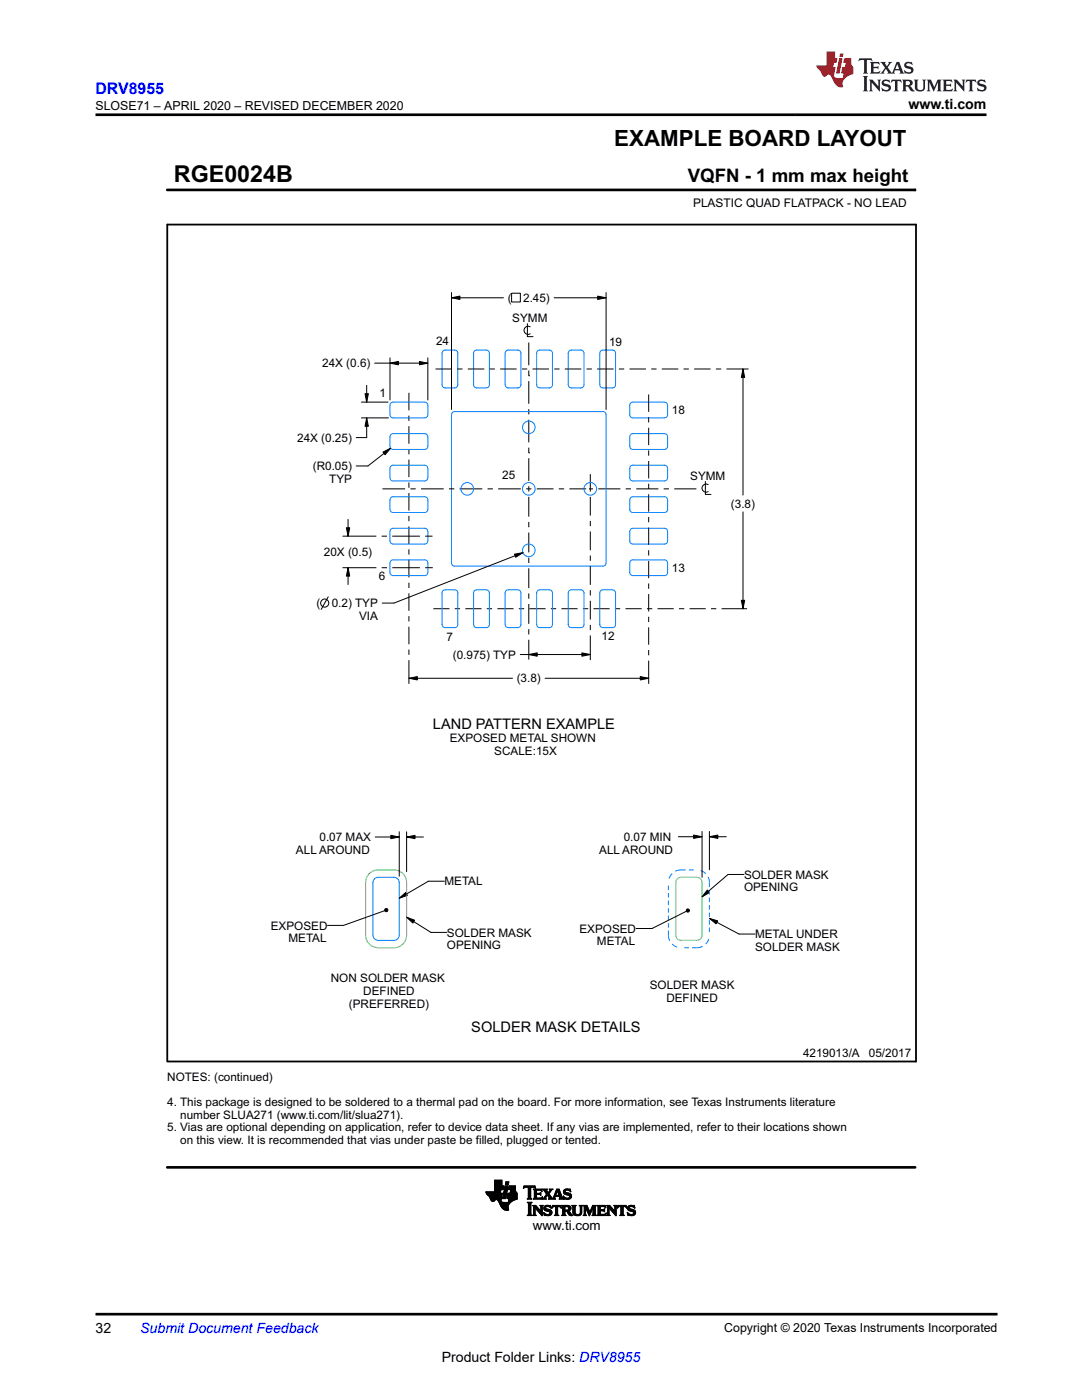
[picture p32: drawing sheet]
<svg xmlns="http://www.w3.org/2000/svg" width="216mm" height="279mm" viewBox="0 0 216 279" stroke-linecap="round" stroke-linejoin="round" font-family="sans-serif">
<defs><g id="words">
<text font-size="4.6" x="34.7" y="36.2">RGE0024B</text>
<text font-size="4.5" x="122.6" y="29.1">EXAMPLE BOARD LAYOUT</text>
<text font-size="3.7" x="137.3" y="36.2">VQFN - 1 mm max height</text>
<text font-size="3.2" fill="#00f" x="19" y="18.7">DRV8955</text>
<g font-size="2.9">
<text x="86.4" y="145.5">LAND PATTERN EXAMPLE</text>
<text x="94" y="205.9">SOLDER MASK DETAILS</text>
</g>
<g font-size="2.8">
<text x="181.3" y="21.8">www.ti.com</text>
<text x="19" y="266.1">32</text>
<text x="88.1" y="271.7">Product Folder Links: DRV8955</text>
</g>
<text font-size="2.8" fill="#00f" x="28" y="266.1">Submit Document Feedback</text>
<text font-size="2.7" x="106.3" y="245.5">www.ti.com</text>
<g font-size="2.5">
<text x="19.1" y="21.9">SLOSE71 – APRIL 2020 – REVISED DECEMBER 2020</text>
<text x="144.5" y="265.8">Copyright © 2020 Texas Instruments Incorporated</text>
</g>
<text font-size="2.4" x="138.3" y="41.3">PLASTIC QUAD FLATPACK - NO LEAD</text>
<g font-size="2.3">
<text x="101.3" y="60.3">(</text>
<text x="102.2" y="64.2">SYMM</text>
<text x="104.4" y="60.3">2.45)</text>
<text x="87" y="68.9">24</text>
<text x="121.5" y="69">19</text>
<text x="64.3" y="73.3">24X (0.6)</text>
<text x="75.7" y="79.3">1</text>
<text x="134.1" y="82.5">18</text>
<text x="59.3" y="88.2">24X (0.25)</text>
<text x="62.4" y="93.8">(R0.05)</text>
<text x="100.2" y="95.5">25</text>
<text x="137.7" y="95.7">SYMM</text>
<text x="65.7" y="96.4">TYP</text>
<text x="145.8" y="101.3">(3.8)</text>
<text x="64.6" y="111">20X (0.5)</text>
<text x="75.6" y="115.8">6</text>
<text x="134.1" y="114.1">13</text>
<text x="63.2" y="121.2">(</text>
<text x="66.2" y="121.2">0.2) TYP</text>
<text x="71.7" y="123.7">VIA</text>
<text x="89.1" y="127.8">7</text>
<text x="90.4" y="131.5">(0.975) TYP</text>
<text x="120" y="127.8">12</text>
<text x="103.1" y="136.2">(3.8)</text>
<text x="89.7" y="148.1">EXPOSED METAL SHOWN</text>
<text x="98.6" y="150.6">SCALE:15X</text>
<text x="63.7" y="167.9">0.07 MAX</text>
<text x="124.5" y="167.8">0.07 MIN</text>
<text x="59.1" y="170.4">ALL AROUND</text>
<text x="119.6" y="170.3">ALL AROUND</text>
<text x="88.7" y="176.7">METAL</text>
<text x="148.5" y="175.4">SOLDER MASK</text>
<text x="148.5" y="177.9">OPENING</text>
<text x="54" y="185.5">EXPOSED</text>
<text x="57.5" y="188">METAL</text>
<text x="89.2" y="186.9">SOLDER MASK</text>
<text x="89.2" y="189.4">OPENING</text>
<text x="115.6" y="186.1">EXPOSED</text>
<text x="119.1" y="188.7">METAL</text>
<text x="150.7" y="187.3">METAL UNDER</text>
<text x="150.7" y="189.8">SOLDER MASK</text>
<text x="66" y="196">NON SOLDER MASK</text>
<text x="129.6" y="197.4">SOLDER MASK</text>
<text x="69.6" y="201.1">(PREFERRED)</text>
<text x="72.5" y="198.6">DEFINED</text>
<text x="133" y="199.9">DEFINED</text>
<text x="33.4" y="215.7">NOTES: (continued)</text>
<text x="160.2" y="211">4219013/A</text>
<text x="173.4" y="211">05/2017</text>
<text x="33.4" y="220.7">4. This package is designed to be soldered to a thermal pad on the board. For more information, see Texas Instruments literature</text>
<text x="33.4" y="225.7">5. Vias are optional depending on application, refer to device data sheet. If any vias are implemented, refer to their locations shown</text>
<text x="36" y="223.2">number SLUA271 (www.ti.com/lit/slua271).</text>
<text x="36" y="228.3">on this view. It is recommended that vias under paste be filled, plugged or tented.</text>
</g>
</g></defs>
<g fill="none" stroke="#000" stroke-width=".2">
<path d="M33.4 37.9h149.2M182.6 37.7v.4M90.1 59.4l1.7-.3v.7zM90.1 58.4v23.3M90.1 59.4h10.4M102.1 58.5h1.7v1.8h-1.7zM110.6 59.4h10.3M119.3 59.1l1.6 .3-1.6 .4zM120.9 58.4v23.3M72.8 78.6h.7l-.3 1.7zM73.2 76.9v3.4M74.8 72.5h10.6"/>
<path d="M77.8 72.5l1.7-.4v.7zM77.8 71.4v8.4M81.6 78.4v3.5M83.7 72.1l1.7 .4-1.7 .3zM85.4 71.4v8.4M86.9 73.6h3.3M91.2 73.6h1.1M93.3 73.6h3.3M97.7 73.6h1M99.8 73.6h3.3M104.1 73.6h1.1M105.2 64.6v2.6h1.2"/>
<path d="M105.5 75h.1M105.5 68.4v4.5M105.5 73.9v1.1M105.5 76.1v4.5M105.8 65.2a.82 .82 0 0 0-1.3 .7 .82 .82 0 0 0 1.3 .7M106.3 73.6h3.2M110.6 73.6h1M112.7 73.6h3.3M117 73.6h1.1M119.2 73.6h3.2M123.5 73.6h1.1M125.6 73.6h3.3"/>
<path d="M129.4 78.7v3.5M129.9 73.6h1.1M132.1 73.6h3.2M136.4 73.6h1.1M138.5 73.6h3.3M142.9 73.6h1M145 73.6h4.3M148.3 73.6l.3 1.7h-.7zM148.3 73.6v25.2M72.1 80.3h5.3M72.1 83.4h5.4M73.2 83.4l.3 1.7h-.7z"/>
<path d="M73.2 83.4v3.9h-2.1M76.3 97.6h4.5M76.4 90.2l1.6-.7-1.2 1.3zM78 89.5l-4.6 3.5h-2.3M81.6 82.9v1.1M81.6 85.1v3.5M81.6 89.6v1.1M81.6 91.7v3.5M81.6 96.3v1M81.6 98.4v3.5M81.9 97.6h1M84 97.6h4.5"/>
<path d="M89.6 97.6h1M91.7 97.6h4.5M97.3 97.6h1M99.4 97.6h4.5M105 97.6h1M105.5 90.4h.1M105.5 81.6v1.1M105.5 83.8v4.5M105.5 89.3v1.1M105.5 91.5v4.5M105.5 97v1.1M105.5 99.1v4"/>
<path d="M107.1 97.6h3.3M111.5 97.6h1.1M113.6 97.6h3.4M117.5 97.6h.8M117.8 94.6v3.5M117.8 99.1v3.8M119.4 97.6h4.4M124.8 97.6h1.1M127 97.6h4.4M129.4 83.3v1M129.4 85.4v3.4M129.4 89.9v1"/>
<path d="M129.4 92v3.5M129.4 96.5v1.1M129.4 98.6v3.5M132.4 97.6h1.1M134.5 97.6h4.5M140.7 96.1v2.6h1.2M141.3 96.7a.82 .82 0 0 0-1.3 .7 .82 .82 0 0 0 1.3 .7M65.5 119.1l-1.4 2.5M68.4 113.3h6.7M68.4 107h6.7M69.1 105.3h.7l-.3 1.7zM69.5 113.3l.3 1.7h-.7z"/>
<path d="M69.5 103.6v3.4M69.5 113.3v3.4M76.1 107h1.1M76.2 113.3h1M78.3 107h5.5M78.3 113.3h5.5M81.6 103v1M81.6 105.1v3.5M81.6 109.6v1.1M81.6 111.7v3.5M81.6 116.3v1M81.6 118.4v3.5"/>
<path d="M84.8 113.3h1.6M84.8 107h1.5M102.7 110.6l1.6-.3-1.4 .9zM104.3 110.3l-25.7 10.1h-2.3M105.5 104.2v1M105.5 106.3v3.9M105.5 111.3v1.1M105.5 113.4v4M105.5 118.4v1.1M117.8 104v1M117.8 106.1v3.7M117.8 110.9v1"/>
<path d="M117.8 113v3.7M117.8 117.8v1M117.8 119.9v3.7M129.4 103.2v1M129.4 105.3v3.5M129.4 109.8v1.1M129.4 111.9v3.5M129.4 116.4v1.1M129.4 118.6v3.4M147.9 119.8h.7l-.3 1.7zM148.3 102.2v19.3M81.6 135.4l1.7-.4v.7z"/>
<path d="M81.6 123v1M81.6 125.1v3.5M81.6 129.6v1.1M81.6 131.7v4.7M81.6 135.4h20.7M86.5 121.5h3.2M90.7 121.5h1.1M92.9 121.5h3.2M97.1 121.5h1.1M99.2 121.5h3.3M103.5 121.5h1.1M103.8 130.6h14"/>
<path d="M105.5 130.6l1.7-.3v.7zM105.5 120.5v4M105.5 125.6v1M105.5 127.7v3.9M105.6 121.5h3.3M108.8 135.4h20.6M109.9 121.5h1.1M112 121.5h3.3M116.1 130.3l1.7 .3-1.7 .4zM116.3 121.5h1.1M117.8 124.7v1.1M117.8 126.8v4.9"/>
<path d="M118.4 121.5h3.2M122.7 121.5h1.1M124.8 121.5h3.2M127.8 135l1.6 .4-1.6 .3zM129.1 121.5h1M129.4 123.1v1M129.4 125.2v3.5M129.4 129.7v1.1M129.4 131.8v4.6M131.2 121.5h3.2M135.5 121.5h1M137.6 121.5h3.2"/>
<path d="M141.9 121.5h1M144 121.5h5.1M74.9 167h4.8M78 166.7l1.7 .3-1.7 .4zM79.7 179.3l1.2-1.2 .4 .6zM79.7 166v8.9M81.1 167l1.7-.3v.7zM81.1 166v8M81.1 167h3.4M88.7 175.9h-3.2l-5.8 3.4M135.4 167h4.7M138.4 166.7l1.7 .3-1.7 .3z"/>
<path d="M140.1 165.9v9.2M141.1 177.6l.5 .5-1.5 .9zM141.6 167l1.6-.3v.6zM141.6 165.9v7.7M141.6 167h3.3M148.5 174.5h-3.2l-5.2 4.5M76.8 181.7l-8.3 3h-3.2M76.8 181.5l.2-.2 .3 .1 .1 .2-.1 .3-.3 .1-.2-.2zM81.1 183l1.6 .6-.3 .6zM81.1 183l4.9 3.1h3.2M137 181.6l.2-.2 .3 .1 .1 .2-.1 .3h-.3l-.2-.1zM137 181.9l-6.9 3.4h-3.2"/>
<path d="M141.6 183.3l1.6 .5-.3 .6zM141.6 183.3l5.9 3.1h3.2M97 237.9h2.9M97 238h2.9M97 238h2.8M97 238.1h2.8M97 238.2l3.2-.1-.2 1.1M97.1 238.2h3.1M97.1 238.3h3.1M97.2 238.4h3M97.3 238.5h2.9M97.4 238.6h2.8"/>
<path d="M97.5 238.6h2.6M97.5 238.7h2.6M97.6 238.8h2.5M97.7 238.8h2.4M97.7 238.9h2.4M97.7 239h2.4M97.8 239h2.3M97.8 239.1h2.2M97.8 239.2h2.2M97.9 239.3h2.1M97.9 239.4h2.1M97.9 239.4h1"/>
<path d="M98 239.5h.8M98 239.6h.7M98.1 239.6h.6M98.1 239.7h.5M98.2 239.8h.3M98.7 237.8h1.2M98.7 237.7h1.2M98.7 237.6h1.2M98.7 237.5h1.2M98.7 236.6l1.8 .1-.1 .7h-1.7M98.7 237.4h1.7M98.7 237.3h1.7"/>
<path d="M98.7 237.2h1.7M98.7 237.1h1.7M98.7 237h1.8M98.7 236.9h1.8M98.7 236.8h1.8M98.7 236.7h1.8M98.7 236.6h1.4M98.7 236.5h1.4M98.7 236.4h1.4M98.7 236.3h1.4M98.7 236.2h1.4M98.7 236.1h1.4"/>
<path d="M98.7 236h1.4M98.7 235.9h1.4M98.7 235.8h1.4M98.7 235.7h1.4M98.7 235.6h1.4M99.2 239.4h.8M99.3 239.5h.7M99.4 239.6h.6M99.5 239.7h.5M99.5 239.8h.5M99.5 239.8h.6M99.6 239.9h.6"/>
<path d="M99.6 240h1M99.9 237.8l-2.9 .1 .1 .3 .6 .7 .4 .8 .3 .1 .5-.4 .3 .1 .9 1.5 .7 .5h.7l-.1-.9 .6-.8M100 237.4l-.2 .7M100 239.2v.6l.6 .2h.8l.2-.8M100.1 236.7v-1.2h-1.4v2.4M100.3 239.2h.6M100.3 239.1h.6M100.3 239h.6M100.4 238.9h.5M100.4 238.8h.6M100.4 238.7h.6M100.4 238.6h.6"/>
<path d="M100.4 238.5h.6M100.4 238.4h.6M100.5 238.4h.5M100.5 238.3h.6M100.5 238.2h.6M100.5 238.1h.6M100.5 238h.6M100.6 237.9h.5M100.6 237.8h.6M100.6 237.7h.6M100.6 237.6h.6M100.6 237.5h.6"/>
<path d="M100.6 237.4h.6M100.7 237.4h.5M100.7 237.3h.6M100.7 237.2h.6M100.7 237.1h.6M100.7 237h.6M100.7 236.9h.6M100.8 236.8h.5M100.8 236.8h.6M100.8 236.7h.6M100.8 236.7h.6l-.5 2.5h-.6zM100.9 236.4h.5"/>
<path d="M100.9 236.3h.6M100.9 236.2h.6M100.9 236.1h.6M100.9 236h.6M100.9 235.9h.6M101 235.9h.5l-.1 .5h-.6zM101.2 239.1h2M101.2 239h2M101.2 239.2h2M101.2 238.9h2M101.2 238.8h2M101.2 238.7h2"/>
<path d="M101.2 238.6h2M101.3 238.6h1.9M101.3 238.5h1.9M101.3 238.4h1.9M101.3 238.3h1.9M101.3 238.2h1.9M101.3 238.1l-.1 1 .4 .1M101.4 240h.5M101.4 239.9h.5M101.4 239.8h.6M101.5 239.8h.6M101.5 239.7h.7"/>
<path d="M101.5 239.6h.9M101.5 239.6h1M101.5 237.4h1.3M101.5 239.5h1.1M101.5 237.3h1.3M101.5 239.4h1.3M101.5 237.2h1.3M101.5 239.4h1.5M101.5 239.3h1.7M101.5 237.1h1.3M101.6 239.2h1.6M101.6 237h1.2"/>
<path d="M101.6 236.9h1.2M101.6 236.8h1.2M101.6 236.7h1.2M101.8 238.1h1.4M101.8 238h1.3M101.8 238h1.2M101.8 237.9h1.2M101.8 237.8h1.1M101.9 237.8h1M101.9 237.7h1M101.9 237.6h1M101.9 237.5h.9"/>
<path d="M101.9 237.4l-.1 .7M102.8 237.4h-1.3l.1-.7h1.2l.1 .9 .3 .5v1.2M103.2 239.3l-1.2 .5M104.4 237.1h.1M104.5 237h.2M104.5 236.9h2.3M104.5 236.8h2.3M104.6 236.7h2.1M105.2 239.3h.9M105.4 239.2h.5M105.4 237h.5M105.4 239.1h.5"/>
<path d="M105.4 237.1v-.1h-.5l-.5 .2 .2-.5h2.1l.2 .5-.5-.2h-.4l-.1 .1M105.4 239l-.2 .3M105.4 239h.5M105.4 238.9h.5M105.4 238.8h.5M105.4 238.7h.5M105.4 238.6h.5M105.4 238.5h.5M105.4 238.4h.5M105.4 238.3h.5M105.4 238.2h.5M105.4 238.1h.5"/>
<path d="M105.4 238h.5M105.4 237.9h.5M105.4 237.8h.5M105.4 237.7h.5M105.4 237.6h.5M105.4 237.5h.5M105.4 237.4h.5M105.4 237.3h.5M105.4 237.2h.5M105.4 237.1h.5M105.4 237.1v1.9M105.9 239l.2 .3"/>
<path d="M105.9 237.1v1.9M106.4 239.3h1.7M106.5 237.4h1.5M106.6 239.2h1.5M106.6 237.5h1.5M106.6 239.1h.5M106.6 237.6h.5M106.6 237.6l-.2-.3h1.6l.2 .5-.5-.3h-.6v.2M106.6 239l-.2 .3M106.6 238.1h1.1l.2-.1v.5l-.2-.1h-1.1M106.6 239h.5M106.6 238.9h.5"/>
<path d="M106.6 238.8h.5M106.6 238.7h.5M106.6 238.6h.5M106.6 238.5h.5M106.6 238.3h1.3M106.6 238.2h1.3M106.6 238h.5M106.6 237.9h.5M106.6 237.8h.5M106.6 237.7h.5M106.6 237.6v1.4M106.6 237h.2"/>
<path d="M106.8 237.1h.1M107.1 238.4v.7h.8l.3-.3-.1 .5h-1.7M107.1 237.7v.4M107.7 238.1h.2M107.8 238.4h.1M107.8 239.1h.4M107.8 238h.1M107.8 238.5h.1M107.8 237.6h.3M108 237.7h.1M108.1 239h.1M108.1 237.8h.1"/>
<path d="M108.2 238.9h.1M108.2 239.3h.8M108.3 237.4h.8M108.4 239.2h.4M108.5 237.5h.6M108.5 239.1h.3M108.5 237.6h.6M108.6 239l-.4 .3M108.6 239h.3M108.6 237.7h.5M108.7 238.9h.3M108.7 237.8h.5"/>
<path d="M108.7 238.8h.3M108.7 237.9h.6M108.8 238.7h.3M108.8 237.9h.5M108.9 238.6h.2M108.9 238h.8M108.9 238.5h.8M108.9 238.1h.7M109 238.4h.7M109 238.2h.5M109.1 238.3h.5M109.3 238.6h.5"/>
<path d="M109.4 238.7h.5M109.4 238.8h.5M109.4 239.3h1.4M109.5 237.9h.2M109.5 238.9h.5M109.5 237.9h.3M109.5 238.2l.8-.9h-.7l.2 .2-.4 .6-.3-.6 .1-.2h-1l.9 1-.5 .7M109.5 238.2l.8 1 .8-1.9h.4l.7 1.8 .2 .2M109.5 239h.6M109.6 239l-.4-.5-.4 .6 .2 .2M109.6 239v.2l-.2 .1M109.6 237.8h.3"/>
<path d="M109.6 239.1h.5M109.6 239.2h.6M109.7 237.7h.2M109.7 237.4h.6M109.7 237.6h.3M109.8 237.5h.3M110.3 239.2h.4M110.4 239.1h.3M110.4 239h.3M110.5 238.9h.2M110.5 238.8h.3M110.5 238.7h1.6"/>
<path d="M110.6 238.6h1.4M110.6 238.5h.3M110.7 238.4h.2M110.7 238.3h.3M110.7 239l.1-.2h.8l.1 .2M110.7 239l.1 .3M110.7 238.2h.3M110.8 238.1h.2M110.8 238h.3M110.8 237.9h.3M110.9 237.9h.2M110.9 237.8h.3"/>
<path d="M110.9 237.7h.8M111 237.6h.7M111 237.5h.6M111.1 237.4h.5M111.2 237.6l.3 .9h-.6zM111.3 237.8h.4M111.3 237.9h.5M111.4 238h.4M111.4 238.1h.5M111.4 238.2h.5M111.5 238.3h.4M111.5 238.4h.5"/>
<path d="M111.5 238.5h.5M111.6 239.3h.8M111.6 238.8h.5M111.7 238.9h.5M111.7 239h.5M111.7 239l-.1 .3M111.7 239.2h.6M111.7 239.1h.5M112.4 238.8h.1M112.4 238.7h.1M112.4 238.9h.2M112.4 237.9h.4"/>
<path d="M112.4 237.9h.5M112.4 237.8h.4M112.4 239h.4M112.4 238h.8M112.5 237.7h.3M112.5 239.1h.5M112.5 238.1h1.1M112.5 239.2h1.4M112.5 237.6h.4M112.5 239.3h.2M112.6 238.2h1.2M112.6 237.5h1.2"/>
<path d="M112.7 238.3h1.2M112.7 237.4h1.1M112.8 239.3h.9M112.9 238.4h1.1M112.9 237.3h.5M113.1 239.4h.3M113.3 238.5h.7M113.3 238.5l.4 .3-.3 .3-.5-.1-.5-.3M113.4 239.1h.5M113.5 237.6h.3M113.6 238.6h.4M113.6 239h.4"/>
<path d="M113.6 238.7h.4M113.6 238.9h.4M113.6 237.7h.3M113.7 238.8h.3M113.8 237.8h.1M113.9 237.9h.1M113.9 237.9l-.6-.4-.4 .1-.1 .2 .1 .2 1.1 .4v.5l-.3 .3-1.2 .1-.1-.6M113.9 237.9l-.1-.6h-.8l-.5 .2-.1 .4 .1 .3 .8 .3M99.6 240h2.2M99.7 240.1h2M99.7 240.2h2M99.7 240.2h1.9"/>
<path d="M99.7 240.3h1.9M99.8 240.4h1.7M99.8 240.5h1.7M99.9 240.6h1.5M99.9 240.7h1.5M100 240.8h1.4M100.1 240.9h1.3M100.1 241h1.3M100.2 241h1.2M100.2 241.1h1.2M100.3 241.2h1.1M100.4 241.3h1"/>
<path d="M100.5 241.4h1M100.6 241.4h.9M100.8 241.5h.7M101.1 241.6h.1M105.2 242.5l.2-.2v-2.1l-.2-.3h.9l-.2 .4v2l.2 .2M105.2 242.6h.9M105.3 240h.8M105.4 242.5h.6M105.4 240.1h.6M105.4 242.4h.5M105.4 240.2h.5M105.4 242.3h.5"/>
<path d="M105.4 242.2h.5M105.4 242.1h.5M105.4 242h.5M105.4 241.9h.5M105.4 241.8h.5M105.4 241.7h.5M105.4 241.6h.5M105.4 241.5h.5M105.4 241.4h.5M105.4 241.3h.5M105.4 241.2h.5M105.4 241.1h.5"/>
<path d="M105.4 241h.5M105.4 240.9h.5M105.4 240.8h.5M105.4 240.7h.5M105.4 240.6h.5M105.4 240.5h.5M105.4 240.4h.5M105.4 240.3h.5M106.1 242.5h-.9M106.3 242.5l.2-.2v-1.5l-.2-.2h.6l1 1.1v-.9l-.2-.2h.7l-.2 .2v1.8l-1.4-1.5v1.2l.2 .2M106.3 242.6h.7M106.3 240.6h.6"/>
<path d="M106.4 240.7h.6M106.4 242.5h.4M106.5 240.8h.6M106.5 242.4h.3M106.5 240.9h.7M106.5 242.3h.3M106.5 242.2h.3M106.5 242.1h.3M106.5 242h.3M106.5 241.9h.3M106.5 241.8h.3M106.5 241.7h.3"/>
<path d="M106.5 241.6h.3M106.5 241.5h.3M106.5 241.4h.3M106.5 241.3h.3M106.5 241.2h.3M106.5 241.1h.3M106.5 241.1h.8M106.5 241h.7M106.8 241.1h.6M106.9 241.2h.6M107 242.5h-.7M107 241.3h.6"/>
<path d="M107.1 241.4h.6M107.2 241.5h.5M107.2 241.6h.6M107.3 241.7h.9M107.4 241.8h.8M107.5 241.9h.7M107.6 242h.6M107.7 242.1h.5M107.7 242.2h.5M107.7 240.6h.7M107.8 242.3h.4M107.9 240.7h.4"/>
<path d="M107.9 242.4h.3M107.9 240.8h.3M107.9 240.9h.3M107.9 241.6h.3M107.9 241.5h.3M107.9 241.4h.3M107.9 241.3h.3M107.9 241.2h.3M107.9 241.1h.3M107.9 241h.3M108 242.5h.2M108.1 242.6h.1"/>
<path d="M108.5 242l.7 .4 .5-.2v-.3l-.9-.3-.3-.3 .2-.6 .6-.2 .5 .1 .2 .5-.8-.3-.3 .1v.3l1 .3 .2 .5M108.5 242l.1 .6 .2-.1 .5 .1 .6-.1 .2-.5M108.5 242h.1M108.5 242.1h.1M108.5 242.2h.2M108.5 241.1h.4M108.5 241.2h.5M108.5 242.3h.4M108.5 241h.4M108.5 241.3h.9M108.6 242.4h.6M108.6 240.9h.4"/>
<path d="M108.6 242.5h1.3M108.6 241.4h1.1M108.6 242.6h.1M108.6 240.8h1.3M108.7 241.5h1.2M108.7 240.7h1.2M108.8 241.6h1.2M108.9 242.6h.8M108.9 240.6h.6M109.1 241.7h1M109.4 242.4h.6M109.5 241.8h.6"/>
<path d="M109.6 240.9h.3M109.7 242.3h.4M109.7 241.9h.4M109.7 242.2h.4M109.7 242h.4M109.7 242.1h.4M109.7 240.6h.2M109.8 241h.2M109.9 241.1h.1M110.1 241.1h.1M110.1 241h.2M110.2 240.9h.2"/>
<path d="M110.2 240.8h1.7M110.2 240.7h1.7M110.2 240.6h1.7M110.6 242.6h.9M110.8 242.5h.5M110.8 242.4h.5M110.8 240.9h.5M110.8 240.9v1.4l-.2 .2M110.8 242.3h.5M110.8 241.5h.5M110.8 241.4h.5M110.8 241.3h.5"/>
<path d="M110.8 241.2h.5M110.8 241.1h.5M110.8 241h.5M110.8 240.9l-.3-.1-.4 .3 .2-.5h1.6l.1 .5-.4-.3h-.3v.1M110.8 242.2h.5M110.8 242.1h.5M110.8 242h.5M110.8 241.9h.5M110.8 241.8h.5M110.8 241.7h.5M110.8 241.6h.5M111.3 240.9v1.5l.2 .1"/>
<path d="M111.5 242.5h-.9M111.7 240.9h.3M111.8 241h.2M111.9 241.1h.1M112.1 242.5l.2-.2v-1.5l-.2-.2h1.5l.3 .2v.4l-.1 .3-.4 .2 .9 .9h-.6l-.6-.8h-.4v.6l.2 .1M112.1 242.6h.8M112.1 240.6h1.3M112.2 240.7h1.5M112.2 242.5h.6M112.2 240.8h1.6M112.3 242.4h.4M112.3 240.9h.4"/>
<path d="M112.3 242.3h.4M112.3 242.2h.4M112.3 242.1h.4M112.3 242h.4M112.3 241.9h.4M112.3 241.8h.4M112.3 241.7h1.2M112.3 241.6h1.3M112.3 241.5h1.4M112.3 241.4h.4M112.3 241.3h.4M112.3 241.2h.4"/>
<path d="M112.3 241.1h.4M112.3 241h.4M112.8 240.8l-.1 .1v.6M112.9 242.5h-.8M113.1 240.8l.3 .1 .1 .2-.1 .3-.3 .1M113.1 241.8h.5M113.2 241.9h.5M113.3 242h.5M113.3 242.1h.5M113.3 240.9h.6M113.3 241.4h.5M113.4 242.2h.5"/>
<path d="M113.4 242.3h.6M113.4 241h.5M113.4 241.3h.5M113.4 241.2h.5M113.4 241.1h.5M113.5 241.1h.4M113.5 242.4h.5M113.5 242.5h.7M113.7 242.6h.6M114.1 240.6h.8M114.2 240.7h.6M114.3 240.8h.5"/>
<path d="M114.3 240.9h.4M114.3 241.9h.4M114.3 241.8h.4M114.3 241.7h.4M114.3 241.6h.4M114.3 241.5h.4M114.3 241.4h.4M114.3 241.3h.4M114.3 241.2h.4M114.3 241.1h.4M114.3 241h.4M114.3 242h.5"/>
<path d="M114.3 242.1h.5M114.4 242.2h.4M114.4 242.3h.5M114.5 242.4h.6M114.6 242.5h1.3M114.7 241.9l.2 .4 .4 .1 .4-.1 .1-.4M114.7 241.9l.1-1.1 .1-.2h-.8l.2 .2v1.3l.3 .4 .5 .1h.6l.3-.3 .1-.4M114.8 242.6h.9M115.4 242.4h.6M115.6 240.6h.7M115.7 242.3h.3M115.7 240.7h.4"/>
<path d="M115.7 242.2h.3M115.8 242.1h.3M115.8 240.8h.3M115.8 242h.3M115.8 240.9h.3M115.8 241.9v-1.1l-.2-.2h.7l-.2 .2v1.1M115.8 241.9h.3M115.8 241.8h.3M115.8 241.7h.3M115.8 241.6h.3M115.8 241.5h.3M115.8 241.4h.3"/>
<path d="M115.8 241.3h.3M115.8 241.2h.3M115.8 241.1h.3M115.8 241h.3M116.4 242.5l.2-.2v-1.5l-.2-.2h.7l.6 1.3 .6-1.3h.7l-.2 .2v1.5l.2 .2M116.4 242.6h.6M116.4 240.6h.7M116.5 240.7h.7M116.5 242.5h.4M116.6 240.8h.6M116.6 242.4h.2M116.6 240.9h.6"/>
<path d="M116.6 242.3h.2M116.6 242.2h.2M116.6 242.1h.2M116.6 242h.2M116.6 241.9h.2M116.6 241.8h.2M116.6 241.7h.2M116.6 241.6h.2M116.6 241.5h.2M116.6 241.4h.2M116.6 241.3h.2M116.6 241.2h.2"/>
<path d="M116.6 241.1h.2M116.6 241.1h.7M116.6 241h.7M116.9 241.1h.5M117 241.2h.4M117 241.3h.5M117 242.5h-.6M117 241.4h.5M117.1 241.5h.4M117.1 241.6h.5M117.2 241.7h.4M117.2 241.8h.5"/>
<path d="M117.2 241.9h.7M117.3 242h.6M117.3 242.1h.6M117.4 242.2h.4M117.4 242.3h.4M117.5 242.4h.2M117.5 242.5h.2M117.5 242.6h.2M117.7 241.8h.3M117.8 241.7h.2M117.8 241.6h.3M117.9 241.5h.2"/>
<path d="M117.9 241.4h.2M117.9 241.3h.3M118 241.2h.2M118 241.1h.3M118.1 241.1h.7M118.1 241h.7M118.1 240.9h.7M118.2 242.5l.1-.2v-1.3l-.7 1.6-.8-1.6v1.3l.2 .2M118.2 242.6h.8M118.2 240.8h.6M118.2 240.7h.7M118.3 240.6h.7"/>
<path d="M118.3 242.5h.5M118.3 242.4h.5M118.3 242.3h.5M118.3 242.2h.5M118.3 242.1h.5M118.3 242h.5M118.3 241.9h.5M118.3 241.8h.5M118.3 241.7h.5M118.3 241.6h.5M118.3 241.5h.5M118.3 241.4h.5"/>
<path d="M118.3 241.3h.5M118.3 241.2h.5M118.3 241.1h.5M119 242.5h-.8M119.1 242.6h1.7M119.1 240.6h1.6M119.3 240.7h1.5M119.3 242.5h1.6M119.3 240.8h1.5M119.3 242.4h1.6M119.3 240.9h.5M119.3 242.3h.5"/>
<path d="M119.3 242.2h.5M119.3 242.1h.5M119.3 242h.5M119.3 241.9h.5M119.3 241.8h.5M119.3 241.7h.5M119.3 241.6h1.3M119.3 241.5h1.3M119.3 241.4h1.3M119.3 241.3h.5M119.3 241.2h.5M119.3 241.1h.5"/>
<path d="M119.3 241h.5M119.8 240.9v.5h.6l.2-.2v.6l-.2-.1-.6-.1v.7h.8l.3-.2M119.9 240.8l-.1 .1M120.3 240.8l.5 .3M120.5 241.7h.1M120.5 241.3h.1M120.6 241.8h.1M120.6 240.9h.2M120.7 242.3h.2M120.7 241h.2M120.8 241.1h.1M120.8 241.1l-.1-.5h-1.6l.2 .2v1.5l-.2 .2"/>
<path d="M120.9 242.2h.1M120.9 242.1h.1M120.9 242.1l-.1 .5-1.7-.1M121 242.6h.7M121 240.6h.7M121.1 240.7h.6M121.2 242.5h.4M121.2 240.8h.6M121.2 242.4h.3M121.2 240.9h.7M121.2 240.9v1.4l-.2 .2M121.2 242.3h.3"/>
<path d="M121.2 242.2h.3M121.2 242.1h.3M121.2 242h.3M121.2 241.9h.3M121.2 241.8h.3M121.2 241.7h.3M121.2 241.6h.3M121.2 241.5h.3M121.2 241.4h.3M121.2 241.3h.3M121.2 241.2h.3M121.2 241.1h.3"/>
<path d="M121.2 241.1h.9M121.2 241h.8M121.2 240.9l-.2-.3h.6l1.1 1.1M121.5 241.1v1.2l.2 .2M121.5 241.1h.1M121.5 241.1l1.4 1.5 .1-1.7 .1-.3h-.6l.2 .2v.9M121.6 241.1h.6M121.7 241.2h.5M121.7 242.5h-.7M121.7 241.3h.6M121.8 241.4h.6M121.9 241.5h.6"/>
<path d="M122 241.6h.6M122.1 241.7h.8M122.2 241.8h.7M122.2 241.9h.7M122.3 242h.6M122.4 242.1h.5M122.5 242.2h.4M122.5 240.6h.6M122.6 242.3h.3M122.6 240.7h.4M122.7 242.4h.2M122.7 240.8h.3"/>
<path d="M122.7 241.7h.1M122.7 240.9h.3M122.7 241.6h.2M122.7 241.5h.2M122.7 241.4h.2M122.7 241.3h.2M122.7 241.2h.2M122.7 241.1h.2M122.7 241h.2M122.7 242.5h.2M122.8 242.6h.1M123.2 241.1h.1"/>
<path d="M123.2 241h.1M123.2 240.9h.2M123.3 240.8h1.7M123.3 240.7h1.7M123.3 240.6h1.6M123.7 242.6h.9M123.9 242.5h.5M123.9 242.4h.4M123.9 240.9h.4M123.9 240.9v-.1h-.3l-.4 .3 .1-.5h1.6l.2 .5-.4-.3h-.3l-.1 .1M123.9 240.9v1.4l-.2 .2M123.9 242.3h.4"/>
<path d="M123.9 242.2h.4M123.9 242.1h.4M123.9 242h.4M123.9 241.9h.4M123.9 241.8h.4M123.9 241.7h.4M123.9 241.6h.4M123.9 241.5h.4M123.9 241.4h.4M123.9 241.3h.4M123.9 241.2h.4M123.9 241.1h.4"/>
<path d="M123.9 241h.4M124.3 240.9v1.5l.3 .1M124.6 242.5h-.9M124.8 240.9h.2M124.9 241h.2M125 241.1h.1M125.2 242l.6 .4 .6-.2v-.3l-.9-.3-.3-.3 .2-.6 .6-.2 .5 .1 .2 .5-.8-.3-.3 .1v.3l1 .3 .2 .5M125.2 242l.1 .6 .2-.1 .5 .1 .6-.1 .2-.5M125.2 242h.1M125.2 242.1h.1M125.2 242.2h.2M125.2 241.1h.4"/>
<path d="M125.2 241.2h.5M125.2 242.3h.4M125.2 241h.4M125.2 241.3h.9M125.3 242.4h.6M125.3 240.9h.4M125.3 242.5h1.3M125.3 241.4h1.1M125.3 242.6h.1M125.3 240.8h1.3M125.4 241.5h1.2M125.4 240.7h1.2"/>
<path d="M125.5 241.6h1.2M125.6 242.6h.8M125.6 240.6h.6M125.8 241.7h1M126.1 242.4h.6M126.2 241.8h.6M126.3 240.9h.3M126.3 242.3h.5M126.4 241.9h.4M126.4 242.2h.4M126.4 242h.4M126.4 242.1h.4"/>
<path d="M126.4 240.6h.1M126.5 241h.2M126.6 241.1h.1"/>
<circle cx="64.8" cy="120.4" r=".82"/>
</g>
<g fill="#000">
<path d="M90.1 59.4l1.7-.3v.7zM119.3 59.1l1.6 .3-1.6 .4zM77.8 72.5l1.7-.4v.7zM83.7 72.1l1.7 .4-1.7 .3zM148.3 73.6l.3 1.7h-.7zM72.8 78.6h.7l-.3 1.7zM73.2 83.4l.3 1.7h-.7zM76.4 90.2l1.6-.7-1.2 1.3zM69.1 105.3h.7l-.3 1.7zM69.5 113.3l.3 1.7h-.7zM102.7 110.6l1.6-.3-1.4 .9zM81.6 135.4l1.7-.4v.7z"/>
<path d="M105.5 130.6l1.7-.3v.7zM116.1 130.3l1.7 .3-1.7 .4zM127.8 135l1.6 .4-1.6 .3zM147.9 119.8h.7l-.3 1.7zM78 166.7l1.7 .3-1.7 .4zM79.7 179.3l1.2-1.2 .4 .6zM81.1 167l1.7-.3v.7zM138.4 166.7l1.7 .3-1.7 .3zM141.1 177.6l.5 .5-1.5 .9zM141.6 167l1.6-.3v.6zM76.8 181.5l.2-.2 .3 .1 .1 .2-.1 .3-.3 .1-.2-.2zM81.1 183l1.6 .6-.3 .6z"/>
<path d="M137 181.6l.2-.2 .3 .1 .1 .2-.1 .3h-.3l-.2-.1zM141.6 183.3l1.6 .5-.3 .6z"/>
</g>
<path d="M33.4 44.8h149.4v167h-149.4z" fill="none" stroke="#000" stroke-width=".36"/>
<path d="M33.4 37.9h149.2M33.4 233h149.2" fill="none" stroke="#000" stroke-width=".53"/>
<g fill="none" stroke="#007fff" stroke-width=".2">
<path d="M88.4 70l.4-.1h1.9a.63 .63 0 0 1 .7 .6v6.3a.63 .63 0 0 1-.7 .6h-1.9a.63 .63 0 0 1-.6-.6v-6.3zM94.7 70l.4-.1h1.9a.63 .63 0 0 1 .6 .6v6.3a.63 .63 0 0 1-.6 .6h-1.9a.63 .63 0 0 1-.6-.6v-6.3zM101 70l.4-.1h1.9a.63 .63 0 0 1 .6 .6v6.3a.63 .63 0 0 1-.6 .6h-1.9a.63 .63 0 0 1-.6-.6v-6.3zM107.3 70l.4-.1h1.9a.63 .63 0 0 1 .6 .6v6.3a.63 .63 0 0 1-.6 .6h-1.9a.63 .63 0 0 1-.6-.6v-6.3zM113.6 70l.4-.1h1.9a.63 .63 0 0 1 .6 .6v6.3a.63 .63 0 0 1-.6 .6h-1.9a.63 .63 0 0 1-.6-.6v-6.3zM119.9 70l.4-.1h1.9a.63 .63 0 0 1 .6 .6v6.3a.63 .63 0 0 1-.6 .6h-1.9a.63 .63 0 0 1-.6-.6v-6.3zM78 99.3l.4-.2h6.3a.63 .63 0 0 1 .7 .7v1.9a.63 .63 0 0 1-.7 .6h-6.3a.63 .63 0 0 1-.6-.6v-1.9zM78 86.7l.4-.2h6.3a.63 .63 0 0 1 .7 .7v1.9a.63 .63 0 0 1-.7 .6h-6.3a.63 .63 0 0 1-.6-.6v-1.9zM78 93l.4-.2h6.3a.63 .63 0 0 1 .7 .7v1.9a.63 .63 0 0 1-.7 .6h-6.3a.63 .63 0 0 1-.6-.6v-1.9zM78 80.4l.4-.1h6.3a.63 .63 0 0 1 .7 .6v1.9a.63 .63 0 0 1-.7 .6h-6.3a.63 .63 0 0 1-.6-.6v-1.9zM90.3 82.3l.4-.2h29.6a.63 .63 0 0 1 .6 .7v29.6a.63 .63 0 0 1-.6 .6h-29.6a.63 .63 0 0 1-.6-.6v-29.6zM125.8 99.3l.5-.2h6.3a.63 .63 0 0 1 .6 .7v1.9a.63 .63 0 0 1-.6 .6h-6.3a.63 .63 0 0 1-.6-.6v-1.9z"/>
<path d="M125.8 86.7l.5-.2h6.3a.63 .63 0 0 1 .6 .7v1.9a.63 .63 0 0 1-.6 .6h-6.3a.63 .63 0 0 1-.6-.6v-1.9zM125.8 93l.5-.2h6.3a.63 .63 0 0 1 .6 .7v1.9a.63 .63 0 0 1-.6 .6h-6.3a.63 .63 0 0 1-.6-.6v-1.9zM125.8 80.4l.5-.1h6.3a.63 .63 0 0 1 .6 .6v1.9a.63 .63 0 0 1-.6 .6h-6.3a.63 .63 0 0 1-.6-.6v-1.9zM78 111.9l.4-.2h6.3a.63 .63 0 0 1 .7 .7v1.8a.63 .63 0 0 1-.7 .7h-6.3a.63 .63 0 0 1-.6-.7v-1.8zM78 105.6l.4-.2h6.3a.63 .63 0 0 1 .7 .7v1.8a.63 .63 0 0 1-.7 .7h-6.3a.63 .63 0 0 1-.6-.7v-1.8zM88.4 117.9l.4-.2h1.9a.63 .63 0 0 1 .7 .6v6.3a.63 .63 0 0 1-.7 .7h-1.9a.63 .63 0 0 1-.6-.7v-6.3zM94.7 117.9l.4-.2h1.9a.63 .63 0 0 1 .6 .6v6.3a.63 .63 0 0 1-.6 .7h-1.9a.63 .63 0 0 1-.6-.7v-6.3zM101 117.9l.4-.2h1.9a.63 .63 0 0 1 .6 .6v6.3a.63 .63 0 0 1-.6 .7h-1.9a.63 .63 0 0 1-.6-.7v-6.3zM107.3 117.9l.4-.2h1.9a.63 .63 0 0 1 .6 .6v6.3a.63 .63 0 0 1-.6 .7h-1.9a.63 .63 0 0 1-.6-.7v-6.3zM113.6 117.9l.4-.2h1.9a.63 .63 0 0 1 .6 .6v6.3a.63 .63 0 0 1-.6 .7h-1.9a.63 .63 0 0 1-.6-.7v-6.3zM119.9 117.9l.4-.2h1.9a.63 .63 0 0 1 .6 .6v6.3a.63 .63 0 0 1-.6 .7h-1.9a.63 .63 0 0 1-.6-.7v-6.3zM125.8 111.9l.5-.2h6.3a.63 .63 0 0 1 .6 .7v1.8a.63 .63 0 0 1-.6 .7h-6.3a.63 .63 0 0 1-.6-.7v-1.8z"/>
<path d="M125.8 105.6l.5-.2h6.3a.63 .63 0 0 1 .6 .7v1.8a.63 .63 0 0 1-.6 .7h-6.3a.63 .63 0 0 1-.6-.7v-1.8zM74.7 175.4l.8-.3h3.1a1.05 1.05 0 0 1 1.1 1v10.5a1.05 1.05 0 0 1-1.1 1.1h-3.1a1.05 1.05 0 0 1-1.1-1.1v-10.5zM133.4 176.7v.9M133.4 178.2v.9M133.4 179.7v.9M134.1 174.4l-.6 1M136.8 173.6h-1.2l-.9 .3M137.5 173.6h.9M139.8 173.7l1 .7M141.3 175l.2 .8 .1 1.2M141.6 177.6v.9M141.6 179.1v.9"/>
<path d="M133.4 185.7v1.3l.2 .7M133.4 181.2v.9M133.4 182.7v.9M133.4 184.2v.9M133.6 187.7v.1M134.1 188.4l1 .6M136.5 189.1h1M140.2 188.9l-.8 .2h-1.3M141.4 187.4l-.6 1M141.6 180.6v.9M141.6 182.1v.9M141.6 183.6v.9"/>
<path d="M141.6 185.1v.9"/>
<circle cx="93.2" cy="97.6" r="1.26"/>
<circle cx="105.5" cy="97.6" r="1.26"/>
<circle cx="105.5" cy="85.3" r="1.26"/>
<circle cx="117.8" cy="97.6" r="1.26"/>
<circle cx="105.5" cy="109.8" r="1.26"/>
</g>
<path d="M73.7 174.4l.6-.5 .8-.3h3.5a2.52 2.52 0 0 1 2.5 2.5v10.5a2.52 2.52 0 0 1-2.5 2.5h-3.1a2.52 2.52 0 0 1-2.5-2.5v-10.5l.2-1.1zM135 175.5l.6-.4h.3h3.1a1.05 1.05 0 0 1 1.1 1v10.5a1.05 1.05 0 0 1-1.1 1.1h-3.1a1.05 1.05 0 0 1-1.1-1.1v-10.5z" fill="none" stroke="#6df200" stroke-width=".2"/>
<path d="M171.5 11.6l-.2 .6 .5-.2h.6v.1v2.2l-.2 .4h1l-.2-.4v-2.2v-.1h.5l.6 .2-.2-.6zM173.6 12.4l.2 .3v1.6l-.2 .4h1.9l.1-.6a1.08 1.08 0 0 1-1.3 .2v-.7h.6l.4 .2v-.7l-.4 .2h-.6v-.5l.2-.2a1 1 0 0 1 1 .3l-.1-.5zM175.7 12.4l.9 1.1-1 1.2h.9l-.2-.2 .5-.8 .4 .8-.2 .2h1.6l-.2-.2 .2-.5h.9l.1 .5-.1 .2h.9l-.2-.4-.8-1.9h-.5l-.9 2.1-.9-1.1 .9-1h-.8l.2 .2-.4 .6-.4-.6 .2-.2zM179 12.8l.4 1h-.7zM180.7 12.5a.65 .65 0 0 0-.2 .7 .65 .65 0 0 0 .6 .5l.6 .1 .1 .3a.79 .79 0 0 1-.7 .4 .79 .79 0 0 1-.7-.5l.1 .7 .2-.1a.93 .93 0 0 0 1.1 0 .93 .93 0 0 0 .4-.9 1.46 1.46 0 0 0-1.2-.6l-.1-.3a1.09 1.09 0 0 1 1.2 .2l-.2-.6-.1 .1-.5-.2zM172.2 15.2l.2 .4v2.2l-.2 .4h1l-.2-.4v-2.2l.2-.4zM173.4 15.9l.2 .4v1.5l-.2 .4h.8l-.3-.4 .1-1.3 1.6 1.8v-2l.2-.4h-.7l.1 .2 .1 1.1-1.2-1.3zM176.2 16a.65 .65 0 0 0-.2 .8 .65 .65 0 0 0 .6 .4l.6 .2 .1 .2a.79 .79 0 0 1-.7 .4 .79 .79 0 0 1-.7-.5l.1 .7 .2-.1a.93 .93 0 0 0 1.1 .1 .93 .93 0 0 0 .4-1 1.46 1.46 0 0 0-1.2-.5l-.1-.4a1.09 1.09 0 0 1 1.2 .2l-.1-.6-.2 .1-.5-.1zM177.9 15.9l-.1 .6a.63 .63 0 0 1 .8-.3v1.6l-.3 .4h1l-.2-.4v-1.6a.66 .66 0 0 1 .8 .3l-.1-.6zM180 15.9l.2 .4v1.5l-.2 .4h1l-.2-.2-.1-.7h.5l.1 .2a.79 .79 0 0 0 1.2 .6l-1-.9a.61 .61 0 0 0 .6-.6 .61 .61 0 0 0-.5-.7zM180.8 16.2h.1a.47 .47 0 0 1 .5 .1 .47 .47 0 0 1 .1 .5l-.1 .1-.7 .1zM182.3 15.9l.2 .2a2.27 2.27 0 0 0 .4 2 1.04 1.04 0 0 0 1.7-.7v-1.3l.2-.2h-.8l.2 .4v1.1a.6 .6 0 0 1-.6 .6 .6 .6 0 0 1-.6-.6v-1.1l.3-.4zM184.9 15.9l.2 .4v1.5l-.2 .4h.8l-.3-.4v-1.4l.9 1.9 .9-1.9v1.4l-.3 .4h1l-.2-.4v-1.5l.2-.4h-.8l-.7 1.5-.6-1.5zM188.1 15.9l.2 .4v1.5l-.2 .4h1.9l.1-.6a1.09 1.09 0 0 1-1.3 .2v-.7h.6l.4 .2v-.6l-.4 .2h-.6v-.6l.2-.1a1.01 1.01 0 0 1 1 .3l-.1-.6zM190.2 15.9l.3 .4v1.5l-.3 .4h.8l-.2-.4v-1.3l1.6 1.8v-2l.2-.4h-.7l.2 .2v1.1l-1.2-1.3zM192.8 15.9l-.1 .6a.63 .63 0 0 1 .8-.3v1.6l-.3 .4h1l-.2-.4v-1.6a.66 .66 0 0 1 .8 .3l-.1-.6zM195.2 16a.65 .65 0 0 0-.2 .8 .65 .65 0 0 0 .6 .4l.6 .2 .2 .2a.79 .79 0 0 1-.7 .4 .79 .79 0 0 1-.7-.5l.1 .7 .2-.1a.93 .93 0 0 0 1 .1 .93 .93 0 0 0 .5-1 1.46 1.46 0 0 0-1.3-.5v-.4a1.09 1.09 0 0 1 1.2 .2l-.2-.6-.2 .1-.5-.1z" fill="#231f20"/>
<path d="M164.9 10.3v2.7h-2l.1 .4 .8 1a.95 .95 0 0 0 1 .9 .59 .59 0 0 1 .5-.4 .59 .59 0 0 1 .5 .3l.4 .8a1.59 1.59 0 0 0 2.1 1.4 1.61 1.61 0 0 1 1-2.3l1-.3-.1-1.5a1.59 1.59 0 0 1-.3-1.7h-1.5l-.2 .9h.6l-.2 .9h-.5l-.2 .9v.3l.4 .1-.1 .9h-.7a.73 .73 0 0 1-1-.7l.3-1.5h-.5l.1-.9h.5l.2-.9h-.5v-1.3zM167.4 11.6l-.6 3.1h.7l.6-3.1zM167.6 10.7l-.1 .6h.7l.1-.6z" fill="#ed1c24"/>
<path d="M19 22.9h177.8M19 262.3h180" fill="none" stroke="#000" stroke-width=".53"/>
<use href="#words"/>
</svg>
